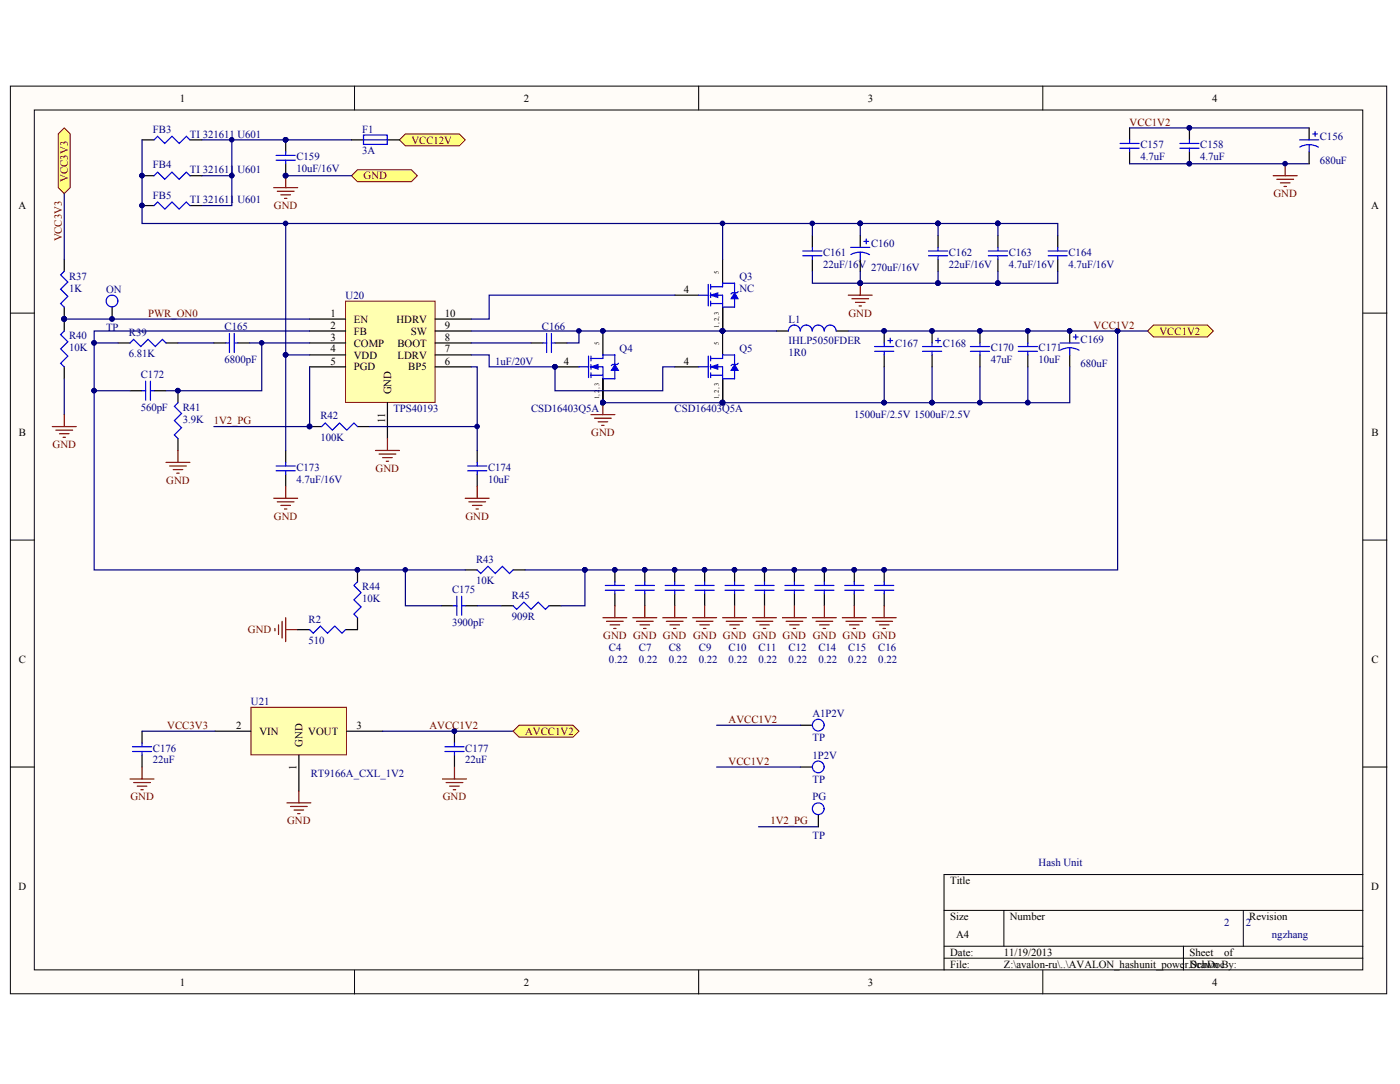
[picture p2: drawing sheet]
<svg xmlns="http://www.w3.org/2000/svg" width="279mm" height="216mm" viewBox="0 0 279 216" stroke-linecap="round" stroke-linejoin="round" font-family="sans-serif">
<defs><g id="words">
<g font-size="2.2">
<text x="35.8" y="20.3">1</text>
<text x="104.4" y="20.3">2</text>
<text x="173" y="20.3">3</text>
<text x="241.6" y="20.3">4</text>
<text x="3.7" y="41.7">A</text>
<text x="273.3" y="41.7">A</text>
<text x="136.3" y="58.3">4</text>
<text x="65.9" y="63.1">1</text>
<text x="65.9" y="65.5">2</text>
<text x="70.5" y="64.3">EN</text>
<text x="79" y="64.3">HDRV</text>
<text x="88.7" y="65.5">9</text>
<text x="88.7" y="63.1">10</text>
<text x="65.9" y="67.8">3</text>
<text x="65.9" y="70.2">4</text>
<text x="70.5" y="66.7">FB</text>
<text x="70.5" y="69">COMP</text>
<text x="70.5" y="71.4">VDD</text>
<text x="79.2" y="71.4">LDRV</text>
<text x="79.2" y="69">BOOT</text>
<text x="81.9" y="66.7">SW</text>
<text x="88.7" y="70.2">7</text>
<text x="88.7" y="67.8">8</text>
<text x="65.9" y="72.6">5</text>
<text x="70.5" y="73.8">PGD</text>
<text x="81.4" y="73.8">BP5</text>
<text x="88.7" y="72.6">6</text>
<text x="112.4" y="72.6">4</text>
<text x="136.3" y="72.6">4</text>
<text x="78" y="78.6" transform="rotate(-90 78 78.6)">GND</text>
<text x="3.8" y="86.9">B</text>
<text x="76.8" y="84.2" transform="rotate(-90 76.8 84.2)">11</text>
<text x="273.4" y="86.9">B</text>
<text x="3.8" y="132.1">C</text>
<text x="273.4" y="132.1">C</text>
<text x="47.1" y="145.2">2</text>
<text x="51.7" y="146.4">VIN</text>
<text x="60.3" y="148.7" transform="rotate(-90 60.3 148.7)">GND</text>
<text x="61.5" y="146.4">VOUT</text>
<text x="71" y="145.2">3</text>
<text x="59.1" y="153.4" transform="rotate(-90 59.1 153.4)">1</text>
<text x="3.7" y="177.3">D</text>
<text x="189.4" y="176.1">Title</text>
<text x="273.3" y="177.3">D</text>
<text x="189.4" y="183.2">Size</text>
<text x="201.3" y="183.2">Number</text>
<text x="249" y="183.2">Revision</text>
<text x="189.4" y="190.4">Date:</text>
<text x="190.6" y="186.8">A4</text>
<text x="200.1" y="190.4">11/19/2013</text>
<text x="237.1" y="190.4">Sheet</text>
<text x="244" y="190.4">of</text>
<text x="35.8" y="196.3">1</text>
<text x="104.4" y="196.3">2</text>
<text x="173" y="196.3">3</text>
<text x="189.4" y="192.7">File:</text>
<text x="200.1" y="192.7">Z:\avalon-ru\..\AVALON_hashunit_power.SchDoc</text>
<text x="237.1" y="192.7">Drawn By:</text>
<text x="241.6" y="196.3">4</text>
</g>
<g font-size="2.2" fill="#000080">
<text x="30.5" y="26.4">FB3</text>
<text x="37.9" y="27.4">TI 321611 U601</text>
<text x="72.2" y="26.4">F1</text>
<text x="227.3" y="29.6">C157</text>
<text x="239.2" y="29.6">C158</text>
<text x="263.1" y="27.9">C156</text>
<text x="30.5" y="33.6">FB4</text>
<text x="37.9" y="34.5">TI 321611 U601</text>
<text x="59.1" y="34.3">10uF/16V</text>
<text x="59.1" y="31.9">C159</text>
<text x="72.2" y="30.7">3A</text>
<text x="227.3" y="31.9">4.7uF</text>
<text x="239.2" y="31.9">4.7uF</text>
<text x="263.1" y="32.6">680uF</text>
<text x="30.5" y="39.5">FB5</text>
<text x="37.9" y="40.5">TI 321611 U601</text>
<text x="164.1" y="53.3">22uF/16V</text>
<text x="164.1" y="50.9">C161</text>
<text x="173.6" y="49.3">C160</text>
<text x="189.1" y="53.3">22uF/16V</text>
<text x="189.1" y="50.9">C162</text>
<text x="201.1" y="53.3">4.7uF/16V</text>
<text x="201.1" y="50.9">C163</text>
<text x="213" y="53.3">4.7uF/16V</text>
<text x="213" y="50.9">C164</text>
<text x="13.8" y="58.1">1K</text>
<text x="13.8" y="55.7">R37</text>
<text x="21.1" y="58.3">ON</text>
<text x="68.9" y="59.5">U20</text>
<text x="147.4" y="55.8">Q3</text>
<text x="147.4" y="58.1">NC</text>
<text x="173.6" y="54.1">270uF/16V</text>
<text x="21.1" y="65.9">TP</text>
<text x="44.8" y="65.7">C165</text>
<text x="108" y="65.7">C166</text>
<text x="157.2" y="64.3">L1</text>
<text x="13.8" y="70">10K</text>
<text x="13.8" y="67.6">R40</text>
<text x="25.7" y="71.2">6.81K</text>
<text x="25.7" y="66.9">R39</text>
<text x="123.5" y="70">Q4</text>
<text x="147.4" y="70">Q5</text>
<text x="157.2" y="70.9">1R0</text>
<text x="157.2" y="68.6">IHLP5050FDER</text>
<text x="178.4" y="69">C167</text>
<text x="187.9" y="69">C168</text>
<text x="197.5" y="70">C170</text>
<text x="207" y="70">C171</text>
<text x="215.4" y="68.3">C169</text>
<text x="28.1" y="75.2">C172</text>
<text x="44.8" y="72.4">6800pF</text>
<text x="98.7" y="72.6">1uF/20V</text>
<text x="197.5" y="72.4">47uF</text>
<text x="207" y="72.4">10uF</text>
<text x="215.4" y="73.1">680uF</text>
<text x="28.1" y="81.9">560pF</text>
<text x="36.4" y="81.9">R41</text>
<text x="63.9" y="83.5">R42</text>
<text x="78.4" y="82.1">TPS40193</text>
<text x="105.8" y="82.1">CSD16403Q5A</text>
<text x="134.5" y="82.1">CSD16403Q5A</text>
<text x="170.3" y="83.3">1500uF/2.5V 1500uF/2.5V</text>
<text x="36.4" y="84.2">3.9K</text>
<text x="63.9" y="87.8">100K</text>
<text x="59.1" y="93.8">C173</text>
<text x="97.3" y="93.8">C174</text>
<text x="59.1" y="96.1">4.7uF/16V</text>
<text x="97.3" y="96.1">10uF</text>
<text x="94.9" y="112.1">R43</text>
<text x="72.2" y="120">10K</text>
<text x="72.2" y="117.6">R44</text>
<text x="90.1" y="118">C175</text>
<text x="94.9" y="116.4">10K</text>
<text x="102.1" y="119.2">R45</text>
<text x="61.5" y="124">R2</text>
<text x="90.1" y="124.7">3900pF</text>
<text x="102.1" y="123.5">909R</text>
<text x="61.5" y="128.3">510</text>
<text x="121.4" y="129.7">C4</text>
<text x="127.3" y="129.7">C7</text>
<text x="133.3" y="129.7">C8</text>
<text x="139.3" y="129.7">C9</text>
<text x="145.2" y="129.7">C10</text>
<text x="151.2" y="129.7">C11</text>
<text x="157.2" y="129.7">C12</text>
<text x="163.1" y="129.7">C14</text>
<text x="169.1" y="129.7">C15</text>
<text x="175.1" y="129.7">C16</text>
<text x="121.4" y="132.1">0.22</text>
<text x="127.3" y="132.1">0.22</text>
<text x="133.3" y="132.1">0.22</text>
<text x="139.3" y="132.1">0.22</text>
<text x="145.2" y="132.1">0.22</text>
<text x="151.2" y="132.1">0.22</text>
<text x="157.2" y="132.1">0.22</text>
<text x="163.1" y="132.1">0.22</text>
<text x="169.1" y="132.1">0.22</text>
<text x="175.1" y="132.1">0.22</text>
<text x="50" y="140.4">U21</text>
<text x="161.9" y="142.8">A1P2V</text>
<text x="30.5" y="149.7">C176</text>
<text x="92.7" y="149.7">C177</text>
<text x="161.9" y="147.5">TP</text>
<text x="30.5" y="152.1">22uF</text>
<text x="62" y="154.7">RT9166A_CXL_1V2</text>
<text x="92.7" y="152.1">22uF</text>
<text x="161.9" y="151.1">1P2V</text>
<text x="161.9" y="155.9">TP</text>
<text x="161.9" y="159.4">PG</text>
<text x="161.9" y="167.1">TP</text>
<text x="207" y="172.5">Hash Unit</text>
<text x="244" y="184.4">2</text>
<text x="248.3" y="184.4">2</text>
<text x="253.5" y="186.8">ngzhang</text>
</g>
<g font-size="2.2" fill="#800000">
<text x="82" y="28.6">VCC12V</text>
<text x="225.2" y="25">VCC1V2</text>
<text x="72.5" y="35.7">GND</text>
<text x="13.5" y="36.2" transform="rotate(-90 13.5 36.2)">VCC3V3</text>
<text x="54.6" y="41.7">GND</text>
<text x="253.8" y="39.3">GND</text>
<text x="12.3" y="48.1" transform="rotate(-90 12.3 48.1)">VCC3V3</text>
<text x="29.5" y="63.1">PWR_ON0</text>
<text x="169.1" y="63.1">GND</text>
<text x="218" y="65.5">VCC1V2</text>
<text x="231.1" y="66.7">VCC1V2</text>
<text x="10.5" y="89.3">GND</text>
<text x="42.6" y="84.5">1V2_PG</text>
<text x="117.8" y="86.9">GND</text>
<text x="74.9" y="94">GND</text>
<text x="33.1" y="96.4">GND</text>
<text x="54.6" y="103.5">GND</text>
<text x="92.8" y="103.5">GND</text>
<text x="49.4" y="126.1">GND</text>
<text x="120.2" y="127.3">GND GND GND GND GND GND GND GND GND GND</text>
<text x="145.2" y="144">AVCC1V2</text>
<text x="33.3" y="145.2">VCC3V3</text>
<text x="85.6" y="145.2">AVCC1V2</text>
<text x="104.7" y="146.4">AVCC1V2</text>
<text x="145.2" y="152.3">VCC1V2</text>
<text x="26" y="159.4">GND</text>
<text x="88.3" y="159.4">GND</text>
<text x="57.2" y="164.2">GND</text>
<text x="153.6" y="164.2">1V2_PG</text>
</g>
<g font-size="1.3">
<text x="143.3" y="54.5" transform="rotate(-90 143.3 54.5)">5</text>
<text x="143.3" y="65.2" transform="rotate(-90 143.3 65.2)">1, 2, 3</text>
<text x="119.4" y="68.8" transform="rotate(-90 119.4 68.8)">5</text>
<text x="143.3" y="68.8" transform="rotate(-90 143.3 68.8)">5</text>
<text x="119.4" y="77.5" transform="rotate(-90 119.4 77.5)">, 3</text>
<text x="119.4" y="79.5" transform="rotate(-90 119.4 79.5)">1, 2</text>
<text x="143.3" y="79.5" transform="rotate(-90 143.3 79.5)">1, 2, 3</text>
</g>
</g></defs>
<g fill="#fffcf8" stroke="#000" stroke-width=".2">
<path d="M2.1 17.2h274.3v180.7h-274.3z"/>
<path d="M6.8 21.9h264.8v171.3h-264.8z"/>
</g>
<g fill="none" stroke="#000" stroke-width=".2">
<path d="M70.7 17.2v4.7M139.3 17.2v4.7M207.9 17.2v4.7M2.1 62.4h4.7M271.7 62.4h4.7M2.1 107.6h4.7M271.7 107.6h4.7M2.1 152.8h4.7M271.7 152.8h4.7M271.7 174.2h-83.5v19M70.7 193.2v4.8M139.3 193.2v4.8"/>
<path d="M188.2 181.3h83.5M188.2 188.5h83.5M188.2 190.8h83.5M200.1 181.3v7.2M207.9 193.2v4.8M235.9 188.5v4.7M247.8 181.3v7.2"/>
</g>
<path d="M68.9 60h17.8v20.2h-17.8z" fill="#ffffb0" stroke="#800000" stroke-width=".2"/>
<g fill="none" stroke="#000" stroke-width=".24">
<path d="M28.3 27.9h2.4M28.3 35h2.4M37.9 27.9h2.3M37.9 35h2.3M56.9 27.9v2.3M56.9 32.6v2.4M225.1 25.5v2.4M225.1 30.2v2.4M237.1 25.5v2.4M237.1 30.2v2.4M260.9 25.5v2.4M260.9 30.2v2.4"/>
<path d="M12.8 51.7v2.3M134.5 58.8h4.8M144 51.7v4.7M161.9 46.9v2.4M161.9 51.7v2.3M171.5 46.9v2.4M171.5 51.7v2.3M187 46.9v2.4M187 51.7v2.3M198.9 46.9v2.4M198.9 51.7v2.3M210.8 46.9v2.4"/>
<path d="M210.8 51.7v2.3M12.8 61.2v4.7M12.8 73.1v2.3M22.3 61.2v2.3M23.5 68.3h2.4M25.9 77.8h2.4M30.7 77.8h2.4M33.1 68.3h2.4M35.5 77.8v2.4M42.6 68.3h2.4M47.4 68.3h2.4M61.7 63.5h7.2"/>
<path d="M61.7 65.9h7.2M61.7 68.3h7.2M61.7 70.7h7.2M61.7 73.1h7.2M86.8 63.5h7.1M86.8 65.9h7.1M86.8 68.3h7.1M86.8 70.7h7.1M86.8 73.1h7.1M105.9 68.3h2.3M110.6 68.3h2.4M110.6 73.1h4.8"/>
<path d="M120.2 65.9v4.8M120.2 75.4v4.8M134.5 73.1h4.8M144 61.2v9.5M144 75.4v4.8M154.8 65.9h2.4M166.7 65.9h2.4M195.3 65.9v2.4M195.3 70.7v2.4M204.9 65.9v2.4M204.9 70.7v2.4M213.2 65.9v2.4"/>
<path d="M213.2 70.7v2.4M35.5 87.3v2.4M56.9 89.7v2.4M56.9 94.5v2.4M61.7 85h2.4M71.3 85h2.3M77.2 80.2v7.1M95.1 89.7v2.4M95.1 94.5v2.4M71.3 113.5v2.4M92.7 113.5h2.4M102.3 113.5h2.4"/>
<path d="M71.3 123v2.4M88 120.7h2.3M92.7 120.7h2.4M99.9 120.7h2.4M109.4 120.7h2.4M28.3 145.6v2.4M28.3 150.4v2.4M90.6 145.6v2.4M90.6 150.4v2.4M159.5 152.8h2.4M163.1 162.3v2.4"/>
</g>
<g fill="#000080" stroke="#000080" stroke-width=".2">
<circle cx="120.1" cy="65.9" r=".45"/>
<circle cx="110.6" cy="73" r=".45"/>
<circle cx="120.1" cy="80.2" r=".45"/>
<circle cx="35.4" cy="77.8" r=".45"/>
<circle cx="71.2" cy="113.5" r=".45"/>
<circle cx="195.3" cy="65.9" r=".45"/>
<circle cx="204.8" cy="65.9" r=".45"/>
<circle cx="115.4" cy="65.9" r=".45"/>
<circle cx="185.8" cy="80.2" r=".45"/>
<circle cx="195.3" cy="80.2" r=".45"/>
<circle cx="204.8" cy="80.2" r=".45"/>
<circle cx="52.1" cy="68.3" r=".45"/>
<circle cx="18.7" cy="77.8" r=".45"/>
<circle cx="18.7" cy="68.3" r=".45"/>
<circle cx="80.8" cy="113.5" r=".45"/>
<circle cx="56.9" cy="70.7" r=".45"/>
<circle cx="56.9" cy="44.5" r=".45"/>
<circle cx="171.4" cy="56.4" r=".45"/>
<circle cx="161.9" cy="44.5" r=".45"/>
<circle cx="61.7" cy="84.9" r=".45"/>
<circle cx="95.1" cy="84.9" r=".45"/>
<circle cx="56.9" cy="27.8" r=".45"/>
<circle cx="56.9" cy="35" r=".45"/>
<circle cx="28.3" cy="35" r=".45"/>
<circle cx="12.8" cy="63.5" r=".45"/>
<circle cx="46.2" cy="35" r=".45"/>
<circle cx="46.2" cy="27.8" r=".45"/>
<circle cx="144" cy="65.9" r=".45"/>
<circle cx="176.2" cy="80.2" r=".45"/>
<circle cx="144" cy="80.2" r=".45"/>
<circle cx="144" cy="44.5" r=".45"/>
<circle cx="116.6" cy="113.5" r=".45"/>
<circle cx="213.2" cy="65.9" r=".45"/>
<circle cx="171.4" cy="44.5" r=".45"/>
<circle cx="22.3" cy="63.5" r=".45"/>
<circle cx="187" cy="56.4" r=".45"/>
<circle cx="187" cy="44.5" r=".45"/>
<circle cx="237.1" cy="32.6" r=".45"/>
<circle cx="237.1" cy="25.5" r=".45"/>
<circle cx="256.1" cy="32.6" r=".45"/>
<circle cx="198.9" cy="44.5" r=".45"/>
<circle cx="198.9" cy="56.4" r=".45"/>
<circle cx="90.6" cy="145.6" r=".45"/>
</g>
<g fill="none" stroke="#00f" stroke-width=".24">
<path d="M30.7 27.9l.7-.8 1.4 1.5 1.5-1.5 1.4 1.5 1.4-1.5 .8 .8M30.7 35l.7-.7 1.4 1.4 1.5-1.4 1.4 1.4 1.4-1.4 .8 .7M55 31h3.9M55 31.9h3.9M56.9 30.2v.8M56.9 31.9v.7M223.2 28.6h3.9M223.2 29.5h3.9M225.1 27.9v.7M225.1 29.5v.7M235.2 28.6h3.8M235.2 29.5h3.8"/>
<path d="M237.1 27.9v.7M237.1 29.5v.7M259 27.9h3.8M260.9 28.8l.8 .1 1.1 .4M260.9 28.8l-.7 .1-1.1 .4M260.9 28.8v1.4M261.7 26.7h.9M262.1 26.2v.9M12.8 54l-.7 .7 1.4 1.5-1.4 1.4 1.4 1.4-1.4 1.5 .7 .7M139.3 58.8h1.9M141.2 56.6v4.3M141.6 57.1h2.4v-.7h2.4v1.9"/>
<path d="M141.6 58.8h2.4v2.4h2.4v-1.7M141.6 56.6v1M141.6 58.3v1M141.6 60v.9M147.1 58.1l-.2 .2h-1l-.2 .3M160 50h3.8M160 50.9h3.8M161.9 49.3v.7M161.9 50.9v.8M169.6 49.3h3.8M171.5 50.2l.7 .1 1.1 .4M171.5 50.2l-1.2 .2-.7 .3"/>
<path d="M171.5 50.2v1.5M172.2 48.1h.9M172.7 47.6v1M185.1 50h3.8M185.1 50.9h3.8M187 49.3v.7M187 50.9v.8M197 50h3.8M197 50.9h3.8M198.9 49.3v.7M198.9 50.9v.8M208.9 50h3.8"/>
<path d="M208.9 50.9h3.8M210.8 49.3v.7M210.8 50.9v.8M12.8 65.9l-.7 .7 1.4 1.5-1.4 1.4 1.4 1.4-1.4 1.5 .7 .7M25.9 68.3l.7-.7 1.5 1.4 1.4-1.4 1.4 1.4 1.5-1.4 .7 .7M28.3 77.8h.7M29 75.9v3.8M30 75.9v3.8M30 77.8h.7M45 68.3h.7M45.7 66.4v3.8M46.7 68.3h.7"/>
<path d="M46.7 66.4v3.8M108.2 68.3h.8M109 66.4v3.8M109.9 66.4v3.8M109.9 68.3h.7M115.4 73.1h1.9M117.3 70.9v4.3M117.8 71.4h2.4v-.7h2.4v1.9M117.8 73.1h2.4v2.3h2.4v-1.6M117.8 74.7h2.4M117.8 70.9v1M117.8 72.6v.9"/>
<path d="M117.8 74.3v.9M123.3 72.4l-.3 .2h-.9l-.3 .2M139.3 73.1h1.9M141.2 70.9v4.3M141.6 71.4h2.4v-.7h2.4v1.9M141.6 73.1h2.4v2.3h2.4v-1.6M141.6 74.7h2.4M141.6 60.5h2.4M141.6 70.9v1M141.6 72.6v.9M141.6 74.3v.9M147.1 72.4l-.2 .2h-1l-.2 .2"/>
<path d="M159.5 65.9a1.17 1.17 0 0 0-1.2-1.2 1.17 1.17 0 0 0-1.1 1.2M161.9 65.9a1.17 1.17 0 0 0-1.2-1.2 1.17 1.17 0 0 0-1.2 1.2M164.3 65.9a1.17 1.17 0 0 0-1.2-1.2 1.17 1.17 0 0 0-1.2 1.2M166.6 65.9a1.17 1.17 0 0 0-1.1-1.2 1.17 1.17 0 0 0-1.2 1.2M193.4 69h3.8M193.4 70h3.8M195.3 68.3v.7M195.3 70v.7M203 69h3.8M203 70h3.8M204.9 68.3v.7M204.9 70v.7"/>
<path d="M211.3 68.3h3.8M213.2 69.3l1.2 .1 .7 .4M213.2 69.3l-1.1 .1-.7 .3M213.2 69.3v1.4M213.9 67.1h1M214.4 66.6v1M35.5 80.2l-.7 .7 1.4 1.4-1.4 1.5 1.4 1.4-1.4 1.4 .7 .7M55 93.8h3.9M55 92.8h3.9M56.9 92.1v.7M56.9 93.8v.7M64.1 85l.7-.8 1.4 1.5 1.5-1.5 1.4 1.5 1.4-1.5 .8 .8"/>
<path d="M93.2 93.8h3.8M93.2 92.8h3.8M95.1 92.1v.7M95.1 93.8v.7M71.3 115.9l-.8 .7 1.5 1.4-1.5 1.5 1.5 1.4-1.5 1.4 .8 .7M91.1 118.7v3.9M92 118.7v3.9M95.1 113.5l.7 .7 1.5-1.4 1.4 1.4 1.4-1.4 1.5 1.4 .7-.7M90.3 120.7h.8M92 120.7h.7M102.3 120.7l.7 .7 1.4-1.5 1.5 1.5 1.4-1.5 1.4 1.5 .7-.7M26.4 148.7h3.8"/>
<path d="M26.4 149.7h3.8M28.3 148v.7M28.3 149.7v.7M88.7 148.7h3.8M88.7 149.7h3.8M90.6 148v.7M90.6 149.7v.7"/>
<circle cx="22.3" cy="60" r="1.17"/>
<circle cx="163.1" cy="152.7" r="1.17"/>
<circle cx="163.1" cy="161.1" r="1.17"/>
</g>
<g fill="#00f" stroke="#00f" stroke-width=".2">
<path d="M117.8 73.1l1.4-.5v.9z"/>
<path d="M122.6 72.6l.7 1.2h-1.5z"/>
<path d="M141.6 58.8l1.5-.5v1z"/>
<path d="M146.4 58.3l.7 1.2h-1.4z"/>
<path d="M141.6 73.1l1.5-.5v.9z"/>
<path d="M146.4 72.6l.7 1.2h-1.4z"/>
</g>
<g fill="none" stroke="#000080" stroke-width=".24">
<path d="M28.3 27.9v16.6h143.2M40.2 27.9h16.7M46.2 27.9v7.1h-6M225.1 25.5h35.8M225.1 32.6h35.8M56.9 44.5v26.2M134.5 58.8h-37v4.7h-3.6M144 44.5v7.2M161.9 54v2.4h9.6M161.9 44.5v2.4M171.5 44.5v2.4M171.5 54v2.4"/>
<path d="M171.5 44.5h27.4M171.5 56.4h27.4M187 44.5v2.4M187 54v2.4M198.9 44.5h11.9v2.4M198.9 44.5v2.4M198.9 54v2.4M210.8 54v2.4h-11.9M12.8 63.5h48.9M12.8 75.4v7.2M18.8 77.8v35.7h73.9M23.5 68.3h-4.7v9.5h7.1"/>
<path d="M35.5 68.3h7.1M49.8 68.3h11.9M52.2 68.3v9.5h-19.1M61.7 65.9h-42.9v2.4M61.7 73.1v11.9h-19.1M93.9 73.1h1.2v16.6M93.9 70.7h3.6v2.4h13.1v4.7h21.5v-4.7h2.4M93.9 65.9h60.9M115.4 65.9v2.4h-2.4M176.2 73.1v7.1M185.8 73.1v7.1M195.3 73.1v7.1h-9.5"/>
<path d="M204.9 73.1v7.1h-9.6M213.2 73.1v7.1h-8.3M73.6 85h21.5M120.2 80.2h65.6M80.8 113.5v7.2h7.2M104.7 113.5h11.9v7.2h-4.8M95.1 120.7h4.8M142.8 152.8h16.7M151.2 164.7h11.9"/>
</g>
<g fill="none" stroke="#800000" stroke-width=".24">
<path d="M54.6 37.4h4.7M55.3 38.1h3.3M56 38.8h1.9M56.7 39.5h.5M56.9 35v2.4M253.8 35h4.8M254.5 35.7h3.3M255.2 36.4h1.9M255.9 37.1h.5M256.2 32.6v2.4M169.1 58.8h4.8M169.8 59.5h3.3"/>
<path d="M171.5 56.4v2.4M170.5 60.2h1.9M171.2 60.9h.5M10.4 85h4.8M11.1 85.7h3.4M11.9 86.4h1.9M12.6 87.1h.4M12.8 82.6v2.4M33.1 92.1h4.8M33.8 92.8h3.3M34.5 93.5h1.9M35.2 94.2h.5"/>
<path d="M35.5 89.7v2.4M54.6 99.2h4.7M55.3 100h3.3M56.9 96.9v2.3M74.8 89.7h4.8M75.6 90.4h3.3M76.3 91.1h1.9M77 91.9h.5M77.2 87.3v2.4M92.7 99.2h4.8M93.4 100h3.4M95.1 96.9v2.3"/>
<path d="M117.8 82.6h4.8M118.5 83.3h3.3M119.2 84h1.9M119.9 84.7h.5M120.2 80.2v2.4M56 100.7h1.9M56.7 101.4h.5M94.2 100.7h1.9M94.9 101.4h.5M54.8 125.2v.4M55.5 124.5v1.9M56.2 123.7v3.4"/>
<path d="M56.9 123v4.8M56.9 125.4h2.4M25.9 155.2h4.8M26.6 155.9h3.4M27.4 156.6h1.9M28.1 157.3h.5M28.3 152.8v2.4M57.2 159.9h4.8M59.6 157.5v2.4M88.2 155.2h4.8M88.9 155.9h3.4M89.6 156.6h1.9"/>
<path d="M90.3 157.3h.5M90.6 152.8v2.4M57.9 160.6h3.3M58.6 161.3h1.9M59.3 162.1h.5"/>
</g>
<path d="M50 140.9h19.1v9.4h-19.1z" fill="#ffffb0" stroke="#800000" stroke-width=".2"/>
<path d="M42.9 145.6h7.1M59.6 150.4v7.1M69.1 145.6h7.2M159.5 144.4h2.4" fill="none" stroke="#000" stroke-width=".24"/>
<path d="M28.3 145.6h14.6M76.3 145.6h26M142.8 144.4h16.7" fill="none" stroke="#000080" stroke-width=".24"/>
<circle cx="163.1" cy="144.4" r="1.17" fill="none" stroke="#00f" stroke-width=".24"/>
<path d="M228.7 65.9l1.2-1.2h10.8l1.1 1.2-1.1 1.2h-10.8z" fill-rule="evenodd" fill="#ffff80" stroke="#800000" stroke-width=".2"/>
<path d="M169.1 65.9h59.6M222.8 65.9v47.6h-106.2" fill="none" stroke="#000080" stroke-width=".24"/>
<g fill="#000080" stroke="#000080" stroke-width=".2">
<circle cx="222.7" cy="65.9" r=".45"/>
<circle cx="116.6" cy="113.5" r=".45"/>
</g>
<path d="M79.6 27.9l1.2-1.2h10.7l1.2 1.2-1.2 1.1h-10.7z" fill-rule="evenodd" fill="#ffff80" stroke="#800000" stroke-width=".2"/>
<path d="M56.9 27.9h13.2" fill="none" stroke="#000080" stroke-width=".24"/>
<circle cx="56.9" cy="27.8" r=".45" fill="#000080" stroke="#000080" stroke-width=".2"/>
<path d="M11.6 26.7l1.2-1.2 1.2 1.2v10.7l-1.2 1.2-1.2-1.2z" fill-rule="evenodd" fill="#ffff80" stroke="#800000" stroke-width=".2"/>
<path d="M12.8 38.6v13.1" fill="none" stroke="#000080" stroke-width=".24"/>
<g fill="#ffff80" stroke="#800000" stroke-width=".2">
<path d="M102.3 145.6l1.2-1.2h10.7l1.2 1.2-1.2 1.2h-10.7z" fill-rule="evenodd"/>
<path d="M70.1 35l1.2-1.2h10.7l1.2 1.2-1.2 1.2h-10.7z" fill-rule="evenodd"/>
</g>
<path d="M46.2 35v5.9h-6M56.9 35h13.2M61.7 70.7h-4.8v19M93.9 68.3h12" fill="none" stroke="#000080" stroke-width=".24"/>
<g fill="#000080" stroke="#000080" stroke-width=".2">
<circle cx="56.9" cy="35" r=".45"/>
<circle cx="176.2" cy="65.9" r=".45"/>
<circle cx="185.8" cy="65.9" r=".45"/>
<circle cx="122.5" cy="113.5" r=".45"/>
<circle cx="128.5" cy="113.5" r=".45"/>
<circle cx="134.5" cy="113.5" r=".45"/>
<circle cx="140.4" cy="113.5" r=".45"/>
<circle cx="146.4" cy="113.5" r=".45"/>
<circle cx="152.4" cy="113.5" r=".45"/>
<circle cx="158.3" cy="113.5" r=".45"/>
<circle cx="164.3" cy="113.5" r=".45"/>
<circle cx="170.2" cy="113.5" r=".45"/>
<circle cx="176.2" cy="113.5" r=".45"/>
<circle cx="56.9" cy="70.7" r=".45"/>
<circle cx="28.3" cy="40.9" r=".45"/>
<circle cx="46.2" cy="35" r=".45"/>
</g>
<g fill="none" stroke="#000" stroke-width=".24">
<path d="M70.1 27.9h2.4M77.2 27.9h2.4M28.3 40.9h2.4M37.9 40.9h2.3M176.2 65.9v2.4M176.2 70.7v2.4M185.8 65.9v2.4M185.8 70.7v2.4M122.6 113.5v2.4M122.6 118.3v2.4M128.5 113.5v2.4M128.5 118.3v2.4"/>
<path d="M134.5 113.5v2.4M134.5 118.3v2.4M140.4 113.5v2.4M140.4 118.3v2.4M146.4 113.5v2.4M146.4 118.3v2.4M152.4 113.5v2.4M152.4 118.3v2.4M158.3 113.5v2.4M158.3 118.3v2.4M164.3 113.5v2.4M164.3 118.3v2.4"/>
<path d="M170.3 113.5v2.4M170.3 118.3v2.4M176.2 113.5v2.4M176.2 118.3v2.4M59.3 125.4h2.4M68.9 125.4h2.4"/>
</g>
<g fill="none" stroke="#00f" stroke-width=".24">
<path d="M72.5 26.9h4.7v1.9h-4.7zM72.5 27.9h4.7M30.7 40.9l.7-.7 1.4 1.5 1.5-1.5 1.4 1.5 1.4-1.5 .8 .7M174.3 69h3.8M174.3 70h3.8M176.2 68.3v.7M176.2 70v.7M177 67.8h.9M177.4 67.4v.9M183.9 69h3.8M183.9 70h3.8M185.8 68.3v.7"/>
<path d="M185.8 70v.7M186.5 67.8h1M187 67.4v.9M120.6 116.6h3.9M120.6 117.6h3.9M122.6 115.9v.7M122.6 117.6v.7M126.6 116.6h3.8M126.6 117.6h3.8M128.5 115.9v.7M128.5 117.6v.7M132.6 116.6h3.8"/>
<path d="M132.6 117.6h3.8M134.5 115.9v.7M134.5 117.6v.7M138.5 116.6h3.9M138.5 117.6h3.9M140.4 115.9v.7M140.4 117.6v.7M144.5 116.6h3.8M144.5 117.6h3.8M146.4 115.9v.7M146.4 117.6v.7M150.5 116.6h3.8"/>
<path d="M150.5 117.6h3.8M152.4 115.9v.7M152.4 117.6v.7M156.4 116.6h3.9M156.4 117.6h3.9M158.3 115.9v.7M158.3 117.6v.7M162.4 116.6h3.8M162.4 117.6h3.8M164.3 115.9v.7M164.3 117.6v.7M168.4 116.6h3.8"/>
<path d="M168.4 117.6h3.8M170.3 115.9v.7M170.3 117.6v.7M174.3 116.6h3.8M174.3 117.6h3.8M176.2 115.9v.7M176.2 117.6v.7M61.7 125.4l.7 .7 1.5-1.4 1.4 1.4 1.4-1.4 1.5 1.4 .7-.7"/>
</g>
<g fill="none" stroke="#800000" stroke-width=".24">
<path d="M120.2 123h4.7M120.9 123.7h3.3M121.6 124.5h1.9M122.3 125.2h.5M122.6 120.7v2.3M126.1 123h4.8M126.8 123.7h3.4M127.6 124.5h1.9M128.3 125.2h.5M128.5 120.7v2.3M132.1 123h4.8M132.8 123.7h3.4"/>
<path d="M133.5 124.5h1.9M134.2 125.2h.5M134.5 120.7v2.3M138.1 123h4.7M138.8 123.7h3.3M139.5 124.5h1.9M140.2 125.2h.5M140.4 120.7v2.3M144 123h4.8M144.7 123.7h3.4M145.5 124.5h1.9M146.2 125.2h.5"/>
<path d="M146.4 120.7v2.3M150 123h4.8M150.7 123.7h3.3M151.4 124.5h1.9M152.1 125.2h.5M152.4 120.7v2.3M156 123h4.7M156.7 123.7h3.3M157.4 124.5h1.9M158.1 125.2h.5M158.3 120.7v2.3M161.9 123h4.8"/>
<path d="M162.6 123.7h3.4M163.4 124.5h1.9M164.1 125.2h.4M164.3 120.7v2.3M167.9 123h4.8M168.6 123.7h3.3M169.3 124.5h1.9M170 125.2h.5M170.3 120.7v2.3M173.9 123h4.7M174.6 123.7h3.3M175.3 124.5h1.9"/>
<path d="M176 125.2h.5M176.2 120.7v2.3"/>
</g>
<use href="#words"/>
</svg>
